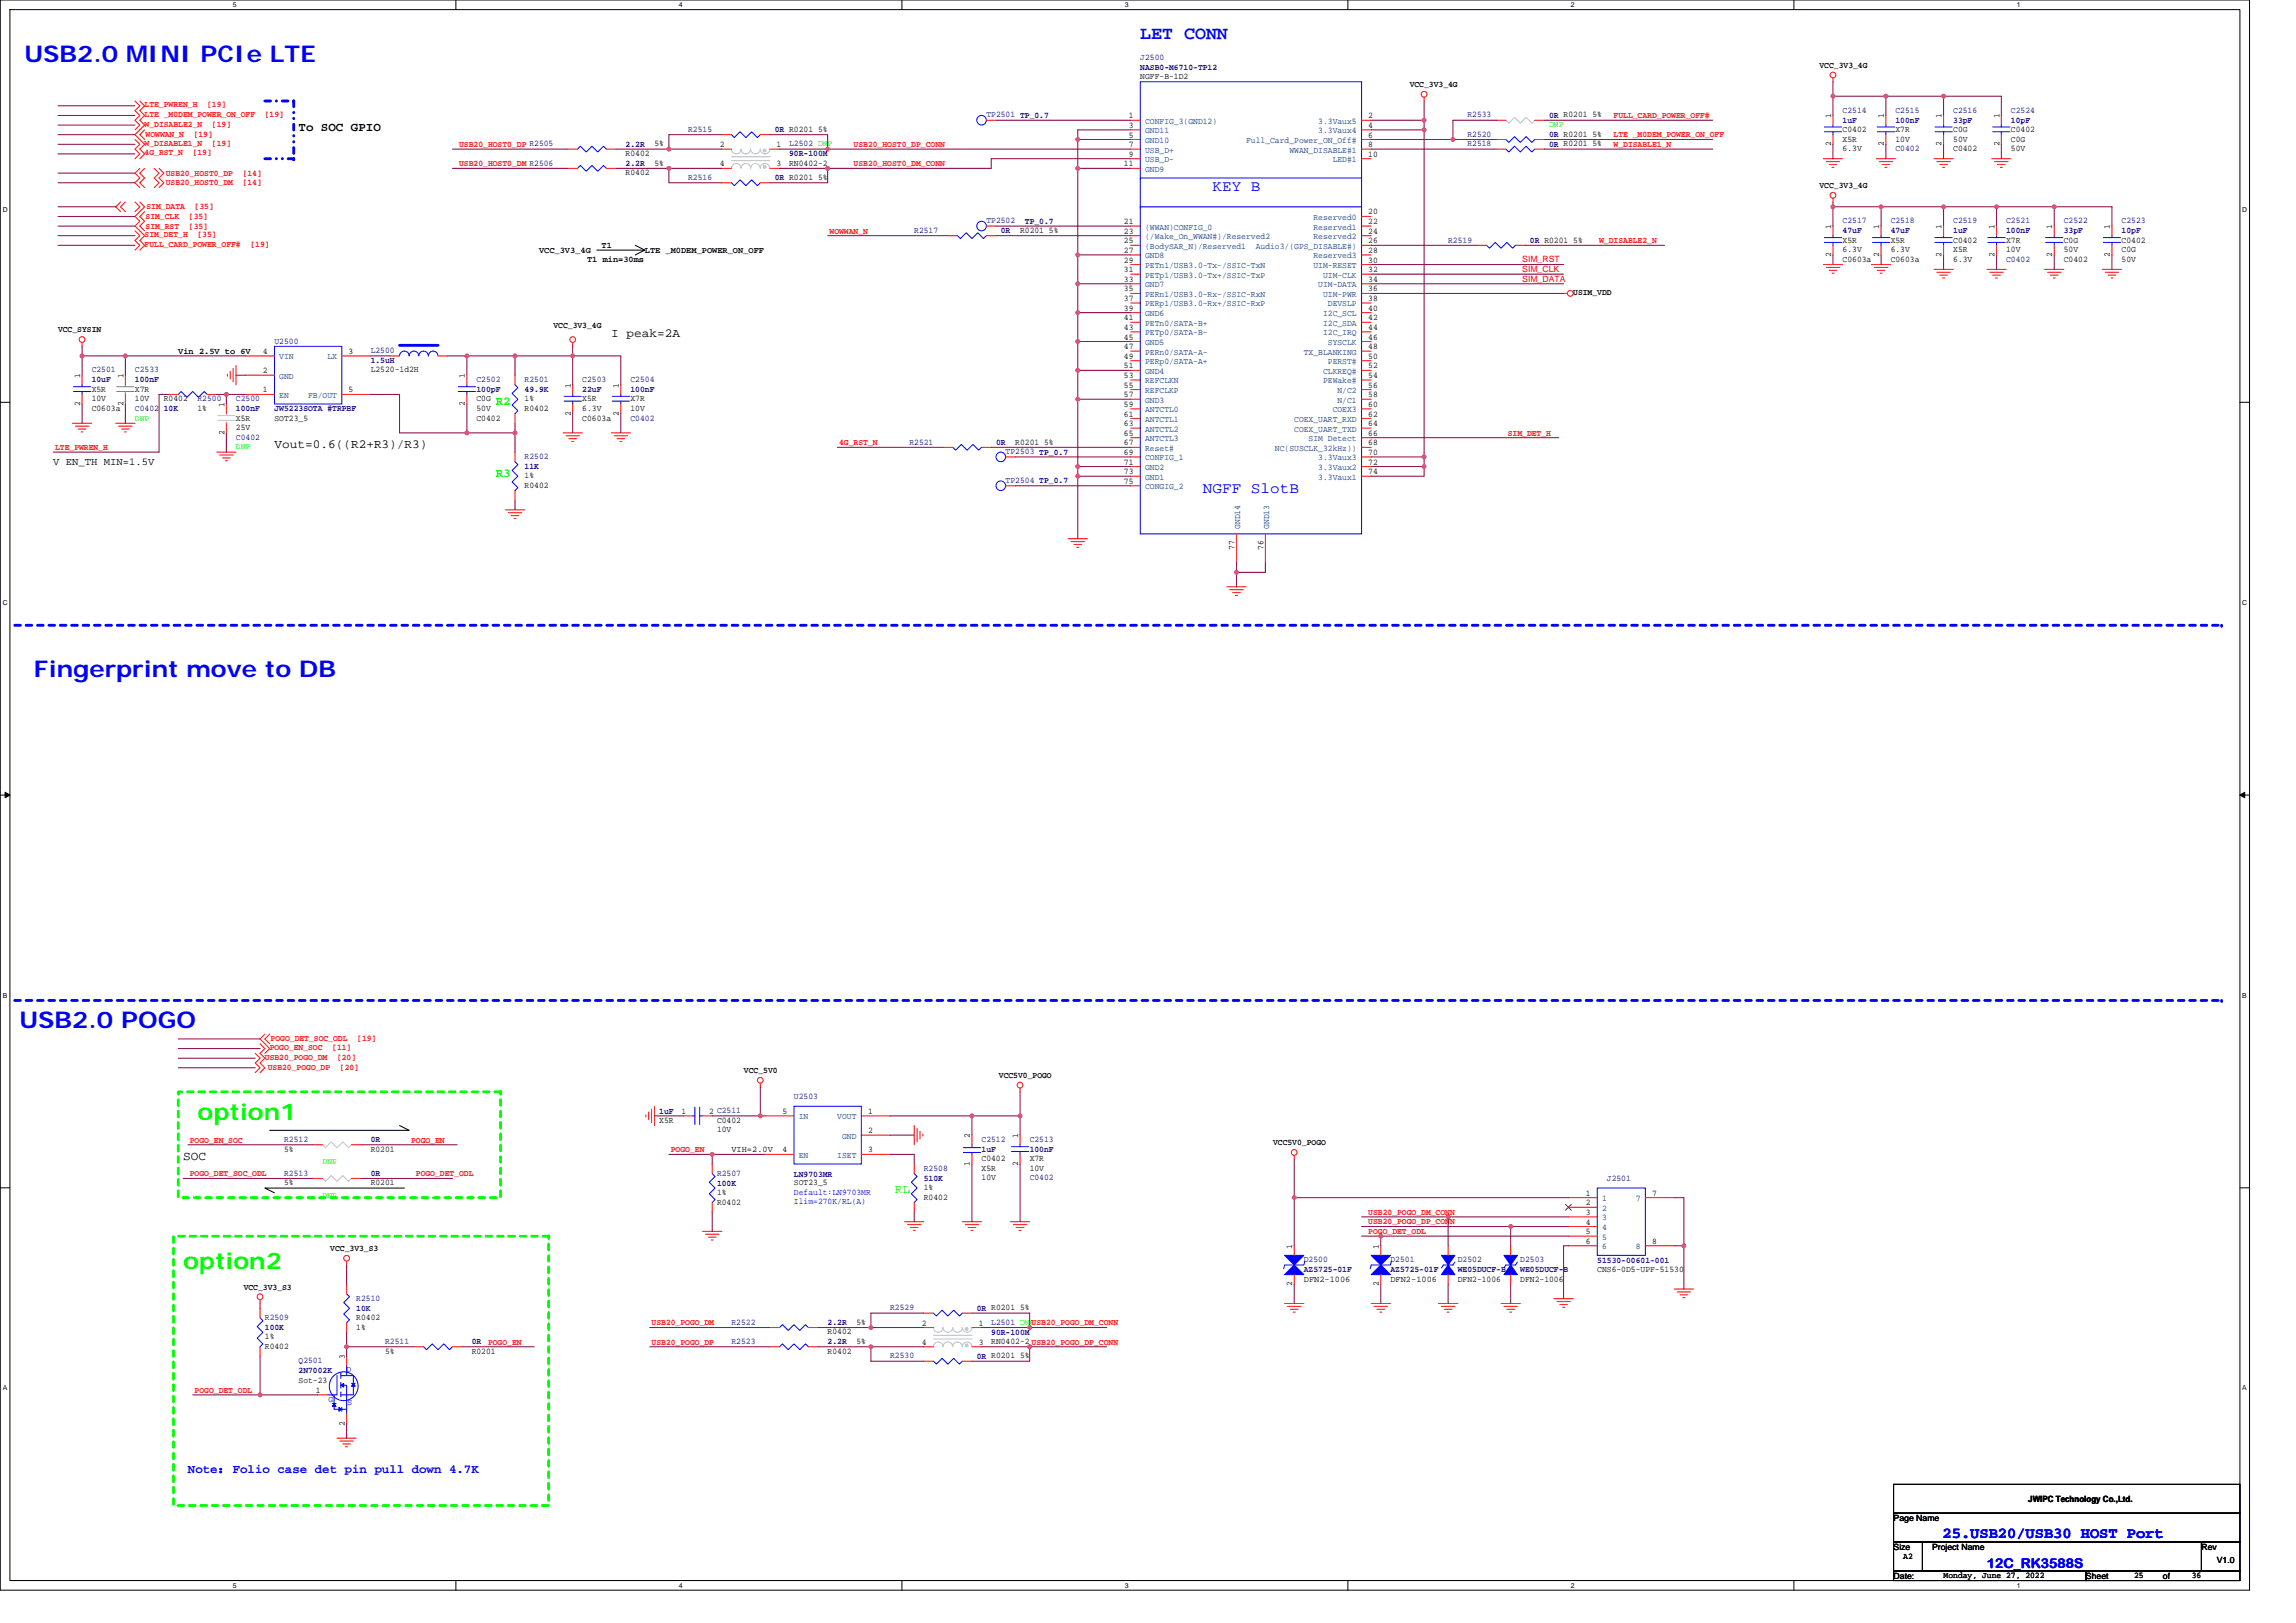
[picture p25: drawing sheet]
<svg xmlns="http://www.w3.org/2000/svg" width="297mm" height="210mm" viewBox="0 0 297 210" stroke-linecap="round" stroke-linejoin="round" font-family="sans-serif">
<defs><g id="words">
<g font-size="3" fill="#00f">
<text x="3.2" y="8">USB2.0 MINI PCIe LTE</text>
<text x="4.4" y="87.6">Fingerprint move to DB</text>
<text x="2.5" y="133.1">USB2.0 POGO</text>
</g>
<g font-size="3" fill="#0f0">
<text x="25.6" y="144.9">option1</text>
<text x="23.7" y="164.2">option2</text>
</g>
<text font-size="2.4" fill="#00f" x="147.5" y="5.1">LET CONN</text>
<g font-size="2" fill="#00f">
<text x="156.9" y="24.7">KEY B</text>
<text x="155.6" y="63.8">NGFF SlotB</text>
<text x="251.3" y="198.9">25.USB20/USB30 HOST Port</text>
</g>
<text font-size="1.7" fill="#00f" x="257" y="202.9">12C_RK3588S</text>
<g font-size="1.6">
<text x="38.6" y="16.9">To SOC GPIO</text>
<text x="79.1" y="43.6">I peak=2A</text>
<text x="35.5" y="57.9">Vout=0.6((R2+R3)/R3)</text>
<text x="23.7" y="150">SOC</text>
</g>
<g font-size="1.6" fill="#0f0">
<text x="64.1" y="52.4">R2</text>
<text x="64.1" y="61.7">R3</text>
<text x="115.8" y="154.4">RL</text>
</g>
<text font-size="1.6" fill="#00f" x="24.3" y="190.5">Note：Folio case det pin pull down 4.7K</text>
<text font-size="1.4" x="6.9" y="60.2">V EN_TH MIN=1.5V</text>
<g font-size="1.1" fill="#000080">
<text x="147.5" y="7.7">J2500</text>
<text x="147.5" y="9">NASB0-M6710-TP12</text>
<text x="89" y="17.1">R2515</text>
<text x="100.2" y="17.1">0R R0201 5%</text>
<text x="127.6" y="15.2">TP2501 TP_0.7</text>
<text x="189.8" y="17.7">R2520</text>
<text x="189.8" y="15.2">R2533</text>
<text x="200.4" y="17.7">0R R0201 5%</text>
<text x="200.4" y="15.3">0R R0201 5%</text>
<text x="238.4" y="14.6">C2514</text>
<text x="238.4" y="15.9">1uF</text>
<text x="245.2" y="14.6">C2515</text>
<text x="245.2" y="15.9">100nF</text>
<text x="252.7" y="14.6">C2516</text>
<text x="252.7" y="15.9">33pF</text>
<text x="260.2" y="14.6">C2524</text>
<text x="260.2" y="15.9">10pF</text>
<text x="80.9" y="21.5">2.2R</text>
<text x="80.9" y="19">2.2R</text>
<text x="89" y="23.3">R2516</text>
<text x="100.2" y="23.3">0R R0201 5%</text>
<text x="102.1" y="18.9">L2502 DNP</text>
<text x="102.1" y="20.2">90R-100M</text>
<text x="189.8" y="18.9">R2518</text>
<text x="200.4" y="19">0R R0201 5%</text>
<text x="245.2" y="19.6">C0402</text>
<text x="127.6" y="28.9">TP2502</text>
<text x="132.6" y="28.9">TP_0.7</text>
<text x="238.4" y="28.9">C2517</text>
<text x="244.6" y="28.9">C2518</text>
<text x="252.7" y="28.9">C2519</text>
<text x="259.5" y="28.9">C2521</text>
<text x="267" y="28.9">C2522</text>
<text x="274.5" y="28.9">C2523</text>
<text x="118.3" y="30.1">R2517</text>
<text x="129.5" y="30.2">0R</text>
<text x="187.4" y="31.4">R2519</text>
<text x="197.9" y="31.4">0R R0201 5%</text>
<text x="238.4" y="30.2">47uF</text>
<text x="244.6" y="30.2">47uF</text>
<text x="252.7" y="30.2">1uF</text>
<text x="259.5" y="30.2">100nF</text>
<text x="259.5" y="33.9">C0402</text>
<text x="267" y="30.2">33pF</text>
<text x="274.5" y="30.2">10pF</text>
<text x="35.5" y="44.4">U2500</text>
<text x="48" y="45.7">L2500</text>
<text x="48" y="47">1.5uH</text>
<text x="11.9" y="48.2">C2501</text>
<text x="11.9" y="49.5">10uF</text>
<text x="17.5" y="48.2">C2533</text>
<text x="17.5" y="49.5">100nF</text>
<text x="17.5" y="53.2">C0402</text>
<text x="21.2" y="53.2">10K</text>
<text x="25.6" y="51.9">R2500</text>
<text x="30.5" y="51.9">C2500</text>
<text x="30.5" y="53.2">100nF</text>
<text x="35.5" y="53.2">JW5223SOTA #TRPBF</text>
<text x="61.6" y="49.4">C2502</text>
<text x="61.6" y="50.7">100pF</text>
<text x="67.9" y="49.4">R2501</text>
<text x="67.9" y="50.7">49.9K</text>
<text x="75.3" y="49.4">C2503</text>
<text x="75.3" y="50.7">22uF</text>
<text x="81.6" y="49.4">C2504</text>
<text x="81.6" y="50.7">100nF</text>
<text x="30.5" y="56.9">C0402</text>
<text x="67.9" y="59.4">R2502</text>
<text x="81.6" y="54.4">C0402</text>
<text x="117.7" y="57.5">R2521</text>
<text x="128.9" y="57.6">0R</text>
<text x="130.1" y="58.8">TP2503 TP_0.7</text>
<text x="67.9" y="60.7">11K</text>
<text x="130.1" y="62.5">TP2504 TP_0.7</text>
<text x="102.7" y="142.2">U2503</text>
<text x="36.8" y="147.8">R2512</text>
<text x="48" y="147.8">0R</text>
<text x="85.3" y="144.1">1uF</text>
<text x="127" y="147.8">C2512</text>
<text x="127" y="149">1uF</text>
<text x="133.2" y="147.8">C2513</text>
<text x="133.2" y="149">100nF</text>
<text x="36.8" y="152.1">R2513</text>
<text x="48" y="152.2">0R</text>
<text x="92.8" y="152.1">R2507</text>
<text x="92.8" y="153.4">100K</text>
<text x="102.7" y="152.3">LN9703MR</text>
<text x="119.5" y="151.5">R2508</text>
<text x="119.5" y="152.8">510K</text>
<text x="133.2" y="152.7">C0402</text>
<text x="207.9" y="152.9">J2501</text>
<text x="168.7" y="163.3">D2500</text>
<text x="168.7" y="164.6">AZ5725-01F</text>
<text x="179.9" y="163.3">D2501</text>
<text x="179.9" y="164.6">AZ5725-01F</text>
<text x="188.6" y="163.3">D2502</text>
<text x="188.6" y="164.6">WE05DUCF-B</text>
<text x="196.7" y="163.3">D2503</text>
<text x="196.7" y="164.6">WE05DUCF-B</text>
<text x="206.6" y="163.4">51530-00601-001</text>
<text x="34.3" y="170.8">R2509</text>
<text x="34.3" y="172.1">100K</text>
<text x="46.1" y="168.3">R2510</text>
<text x="46.1" y="169.6">10K</text>
<text x="49.8" y="173.9">R2511</text>
<text x="61" y="173.9">0R</text>
<text x="94.6" y="171.4">R2522</text>
<text x="94.6" y="173.9">R2523</text>
<text x="107.1" y="171.5">2.2R</text>
<text x="107.1" y="173.9">2.2R</text>
<text x="115.2" y="169.5">R2529</text>
<text x="126.4" y="169.6">0R R0201 5%</text>
<text x="128.2" y="171.4">L2501 DNPUSB20_POGO_DM_CONN</text>
<text x="128.2" y="172.7">90R-100M</text>
<text x="38.6" y="176.4">Q2501</text>
<text x="38.6" y="177.7">2N7002K</text>
<text x="115.2" y="175.8">R2530</text>
<text x="126.4" y="175.8">0R R0201 5%</text>
</g>
<g font-size="1.1">
<text x="147.5" y="10.2">NGFF-B-1D2</text>
<text x="182.4" y="11.3">VCC_3V3_4G</text>
<text x="235.4" y="8.8">VCC_3V3_4G</text>
<text x="146" y="15.3">1</text>
<text x="146" y="16.5">3</text>
<text x="146" y="17.8">5</text>
<text x="177" y="17.8">6</text>
<text x="177" y="15.3">2</text>
<text x="177" y="16.5">4</text>
<text x="236.9" y="15.3" transform="rotate(-90 236.9 15.3)">1</text>
<text x="238.4" y="17.1">C0402</text>
<text x="243.7" y="15.3" transform="rotate(-90 243.7 15.3)">1</text>
<text x="245.2" y="17.1">X7R</text>
<text x="251.2" y="15.3" transform="rotate(-90 251.2 15.3)">1</text>
<text x="252.7" y="17.1">C0G</text>
<text x="258.7" y="15.3" transform="rotate(-90 258.7 15.3)">1</text>
<text x="260.2" y="17.1">C0402</text>
<text x="80.9" y="22.7">R0402</text>
<text x="80.9" y="20.2">R0402</text>
<text x="84.7" y="21.4">5%</text>
<text x="84.7" y="18.9">5%</text>
<text x="93.1" y="19">2</text>
<text x="93.1" y="21.5">4</text>
<text x="100.5" y="19">1</text>
<text x="100.5" y="21.5">3</text>
<text x="102.1" y="21.4">RN0402-2</text>
<text x="145.4" y="21.5">11</text>
<text x="146" y="19">7</text>
<text x="146" y="20.3">9</text>
<text x="177" y="20.3">10</text>
<text x="177" y="19">8</text>
<text x="236.9" y="18.9" transform="rotate(-90 236.9 18.9)">2</text>
<text x="238.4" y="18.3">X5R</text>
<text x="238.4" y="19.6">6.3V</text>
<text x="243.7" y="18.9" transform="rotate(-90 243.7 18.9)">2</text>
<text x="245.2" y="18.3">10V</text>
<text x="251.2" y="18.9" transform="rotate(-90 251.2 18.9)">2</text>
<text x="252.7" y="19.6">C0402</text>
<text x="252.7" y="18.3">50V</text>
<text x="258.7" y="18.9" transform="rotate(-90 258.7 18.9)">2</text>
<text x="260.2" y="18.3">C0G</text>
<text x="260.2" y="19.6">50V</text>
<text x="145.4" y="29">21</text>
<text x="177" y="27.7">20</text>
<text x="177" y="29">22</text>
<text x="235.4" y="24.3">VCC_3V3_4G</text>
<text x="236.9" y="29.6" transform="rotate(-90 236.9 29.6)">1</text>
<text x="243.1" y="29.6" transform="rotate(-90 243.1 29.6)">1</text>
<text x="251.2" y="29.6" transform="rotate(-90 251.2 29.6)">1</text>
<text x="258" y="29.6" transform="rotate(-90 258 29.6)">1</text>
<text x="265.5" y="29.6" transform="rotate(-90 265.5 29.6)">1</text>
<text x="273" y="29.6" transform="rotate(-90 273 29.6)">1</text>
<text x="69.7" y="32.7">VCC_3V3_4G</text>
<text x="76" y="33.9">T1 min=30ms</text>
<text x="77.8" y="32.1">T1</text>
<text x="83.4" y="32.7">LTE _M0DEM_POWER_ON_OFF</text>
<text x="132" y="30.1">R0201 5%</text>
<text x="145.4" y="30.2">23</text>
<text x="145.4" y="31.5">25</text>
<text x="145.4" y="32.7">27</text>
<text x="145.4" y="34">29</text>
<text x="145.4" y="35.2">31</text>
<text x="177" y="31.5">26</text>
<text x="177" y="30.2">24</text>
<text x="177" y="32.7">28</text>
<text x="177" y="34">30</text>
<text x="177" y="35.2">32</text>
<text x="236.9" y="33.2" transform="rotate(-90 236.9 33.2)">2</text>
<text x="238.4" y="33.9">C0603a</text>
<text x="238.4" y="31.4">X5R</text>
<text x="238.4" y="32.6">6.3V</text>
<text x="243.1" y="33.2" transform="rotate(-90 243.1 33.2)">2</text>
<text x="244.6" y="33.9">C0603a</text>
<text x="244.6" y="31.4">X5R</text>
<text x="244.6" y="32.6">6.3V</text>
<text x="251.2" y="33.2" transform="rotate(-90 251.2 33.2)">2</text>
<text x="252.7" y="31.4">C0402</text>
<text x="252.7" y="32.6">X5R</text>
<text x="252.7" y="33.9">6.3V</text>
<text x="258" y="33.2" transform="rotate(-90 258 33.2)">2</text>
<text x="259.5" y="31.4">X7R</text>
<text x="259.5" y="32.6">10V</text>
<text x="265.5" y="33.2" transform="rotate(-90 265.5 33.2)">2</text>
<text x="267" y="33.9">C0402</text>
<text x="267" y="31.4">C0G</text>
<text x="267" y="32.6">50V</text>
<text x="273" y="33.2" transform="rotate(-90 273 33.2)">2</text>
<text x="274.5" y="31.4">C0402</text>
<text x="274.5" y="32.6">C0G</text>
<text x="274.5" y="33.9">50V</text>
<text x="145.4" y="36.5">33</text>
<text x="145.4" y="37.7">35</text>
<text x="145.4" y="39">37</text>
<text x="145.4" y="40.2">39</text>
<text x="145.4" y="41.4">41</text>
<text x="177" y="39">38</text>
<text x="177" y="36.5">34</text>
<text x="177" y="37.7">36</text>
<text x="177" y="40.2">40</text>
<text x="177" y="41.4">42</text>
<text x="203.5" y="38.2">USIM_VDD</text>
<text x="7.5" y="43">VCC_SYSIN</text>
<text x="23.1" y="45.7">Vin 2.5V to 6V</text>
<text x="34" y="45.8">4</text>
<text x="45.1" y="45.8">3</text>
<text x="71.6" y="42.4">VCC_3V3_4G</text>
<text x="145.4" y="42.7">43</text>
<text x="145.4" y="43.9">45</text>
<text x="145.4" y="45.2">47</text>
<text x="145.4" y="46.4">49</text>
<text x="145.4" y="47.7">51</text>
<text x="177" y="43.9">46</text>
<text x="177" y="46.4">50</text>
<text x="177" y="45.2">48</text>
<text x="177" y="42.7">44</text>
<text x="177" y="47.7">52</text>
<text x="10.4" y="52.5" transform="rotate(-90 10.4 52.5)">2</text>
<text x="10.4" y="48.9" transform="rotate(-90 10.4 48.9)">1</text>
<text x="11.9" y="53.2">C0603a</text>
<text x="11.9" y="50.7">X5R</text>
<text x="11.9" y="51.9">10V</text>
<text x="16" y="52.5" transform="rotate(-90 16 52.5)">2</text>
<text x="16" y="48.9" transform="rotate(-90 16 48.9)">1</text>
<text x="17.5" y="50.7">X7R</text>
<text x="17.5" y="51.9">10V</text>
<text x="21.2" y="51.9">R0402</text>
<text x="25.6" y="53.2">1%</text>
<text x="29" y="52.6" transform="rotate(-90 29 52.6)">1</text>
<text x="34" y="50.8">1</text>
<text x="34" y="48.3">2</text>
<text x="45.1" y="50.8">5</text>
<text x="48" y="48.2">L2520-1d2H</text>
<text x="60.1" y="52.5" transform="rotate(-90 60.1 52.5)">2</text>
<text x="60.1" y="48.9" transform="rotate(-90 60.1 48.9)">1</text>
<text x="61.6" y="51.9">C0G</text>
<text x="61.6" y="53.2">50V</text>
<text x="67.9" y="53.2">R0402</text>
<text x="67.9" y="51.9">1%</text>
<text x="73.8" y="53.8" transform="rotate(-90 73.8 53.8)">2</text>
<text x="73.8" y="50.2" transform="rotate(-90 73.8 50.2)">1</text>
<text x="75.3" y="51.9">X5R</text>
<text x="75.3" y="53.2">6.3V</text>
<text x="80.1" y="53.8" transform="rotate(-90 80.1 53.8)">2</text>
<text x="80.1" y="50.2" transform="rotate(-90 80.1 50.2)">1</text>
<text x="81.6" y="51.9">X7R</text>
<text x="81.6" y="53.2">10V</text>
<text x="145.4" y="48.9">53</text>
<text x="145.4" y="50.2">55</text>
<text x="145.4" y="51.4">57</text>
<text x="145.4" y="52.6">59</text>
<text x="145.4" y="53.9">61</text>
<text x="177" y="52.6">60</text>
<text x="177" y="50.2">56</text>
<text x="177" y="51.4">58</text>
<text x="177" y="53.9">62</text>
<text x="177" y="48.9">54</text>
<text x="29" y="56.3" transform="rotate(-90 29 56.3)">2</text>
<text x="30.5" y="54.4">X5R</text>
<text x="30.5" y="55.7">25V</text>
<text x="35.5" y="54.4">SOT23_5</text>
<text x="61.6" y="54.4">C0402</text>
<text x="75.3" y="54.4">C0603a</text>
<text x="131.3" y="57.5">R0201 5%</text>
<text x="145.4" y="55.1">63</text>
<text x="145.4" y="56.4">65</text>
<text x="145.4" y="57.6">67</text>
<text x="145.4" y="58.9">69</text>
<text x="177" y="57.6">68</text>
<text x="177" y="55.1">64</text>
<text x="177" y="56.4">66</text>
<text x="177" y="58.9">70</text>
<text x="67.9" y="63.1">R0402</text>
<text x="67.9" y="61.9">1%</text>
<text x="145.4" y="60.1">71</text>
<text x="145.4" y="61.4">73</text>
<text x="145.4" y="62.6">75</text>
<text x="177" y="60.1">72</text>
<text x="177" y="61.4">74</text>
<text x="159.7" y="71.2" transform="rotate(-90 159.7 71.2)">77</text>
<text x="163.4" y="71.2" transform="rotate(-90 163.4 71.2)">76</text>
<text x="96.2" y="138.8">VCC_5V0</text>
<text x="129.2" y="139.5">VCC5V0_POGO</text>
<text x="36.8" y="149">5%</text>
<text x="48" y="149">R0201</text>
<text x="85.3" y="145.3">X5R</text>
<text x="88.2" y="144.1">1</text>
<text x="91.8" y="144.1">2 C2511</text>
<text x="92.8" y="145.3">C0402</text>
<text x="92.8" y="146.5">10V</text>
<text x="94.6" y="149">VIH=2.0V</text>
<text x="101.2" y="149.1">4</text>
<text x="101.2" y="144.1">5</text>
<text x="112.3" y="149.1">3</text>
<text x="112.3" y="146.6">2</text>
<text x="112.3" y="144.1">1</text>
<text x="125.5" y="147.2" transform="rotate(-90 125.5 147.2)">2</text>
<text x="131.7" y="147.2" transform="rotate(-90 131.7 147.2)">1</text>
<text x="164.7" y="148.2">VCC5V0_POGO</text>
<text x="36.8" y="153.4">5%</text>
<text x="48" y="153.4">R0201</text>
<text x="92.8" y="155.8">R0402</text>
<text x="92.8" y="154.6">1%</text>
<text x="102.7" y="153.4">SOT23_5</text>
<text x="119.5" y="155.2">R0402</text>
<text x="119.5" y="154">1%</text>
<text x="125.5" y="150.8" transform="rotate(-90 125.5 150.8)">1</text>
<text x="127" y="150.2">C0402</text>
<text x="127" y="151.5">X5R</text>
<text x="127" y="152.7">10V</text>
<text x="131.7" y="150.8" transform="rotate(-90 131.7 150.8)">2</text>
<text x="133.2" y="150.2">X7R</text>
<text x="133.2" y="151.5">10V</text>
<text x="205.2" y="154.7">1</text>
<text x="205.2" y="155.9">2</text>
<text x="213.7" y="154.7">7</text>
<text x="42.7" y="161.9">VCC_3V3_S3</text>
<text x="167.2" y="161.6" transform="rotate(-90 167.2 161.6)">1</text>
<text x="178.4" y="161.6" transform="rotate(-90 178.4 161.6)">1</text>
<text x="205.2" y="157.2">3</text>
<text x="205.2" y="158.4">4</text>
<text x="205.2" y="159.7">5</text>
<text x="205.2" y="160.9">6</text>
<text x="213.7" y="160.9">8</text>
<text x="31.5" y="166.8">VCC_3V3_S3</text>
<text x="167.2" y="166.4" transform="rotate(-90 167.2 166.4)">2</text>
<text x="168.7" y="165.8">DFN2-1006</text>
<text x="178.4" y="166.4" transform="rotate(-90 178.4 166.4)">2</text>
<text x="179.9" y="165.8">DFN2-1006</text>
<text x="188.6" y="165.8">DFN2-1006</text>
<text x="196.7" y="165.8">DFN2-1006</text>
<text x="206.6" y="164.6">CNS6-0D5-UPF-51530</text>
<text x="34.3" y="173.3">1%</text>
<text x="46.1" y="170.8">R0402</text>
<text x="46.1" y="172">1%</text>
<text x="107.1" y="172.6">R0402</text>
<text x="110.8" y="171.4">5%</text>
<text x="110.8" y="173.9">5%</text>
<text x="119.3" y="171.5">2</text>
<text x="119.3" y="174">4</text>
<text x="126.6" y="171.5">1</text>
<text x="126.6" y="174">3</text>
<text x="128.2" y="173.9">RN0402-2 USB20_POGO_DP_CONN</text>
<text x="34.3" y="174.5">R0402</text>
<text x="38.6" y="178.9">Sot-23</text>
<text x="44.6" y="175.9" transform="rotate(-90 44.6 175.9)">3</text>
<text x="49.8" y="175.1">5%</text>
<text x="61" y="175.1">R0201</text>
<text x="107.1" y="175.1">R0402</text>
<text x="40.9" y="180.2">1</text>
<text x="44.6" y="184.4" transform="rotate(-90 44.6 184.4)">2</text>
<text x="245" y="196.8">Page Name</text>
<text x="262.4" y="194.3">JWIPC Technology Co.,Ltd.</text>
<text x="245" y="200.5">Size</text>
<text x="246.2" y="201.6">A2</text>
<text x="250" y="200.5">Project Name</text>
<text x="284.8" y="200.5">Rev</text>
<text x="286.8" y="202.3">V1.0</text>
<text x="245" y="204.2">Date:</text>
<text x="251.4" y="204.1">Monday, June 27, 2022</text>
<text x="269.9" y="204.2">Sheet</text>
<text x="276.1" y="204.1">25</text>
<text x="279.8" y="204.2">of</text>
<text x="283.6" y="204.1">36</text>
</g>
<g font-size="1.1" fill="#f00">
<text x="18.7" y="16.4">W_DISABLE2_N</text>
<text x="18.7" y="15.1">LTE _M0DEM_POWER_ON_OFF</text>
<text x="18.7" y="13.9">LTE_PWREN_H</text>
<text x="18.8" y="17.7">WOWWAN_N</text>
<text x="25.1" y="17.7">[19]</text>
<text x="26.8" y="13.9">[19]</text>
<text x="27.4" y="16.4">[19]</text>
<text x="34.3" y="15.1">[19]</text>
<text x="208.8" y="17.8">LTE _M0DEM_POWER_ON_OFF</text>
<text x="208.8" y="15.3">FULL_CARD_POWER_OFF#</text>
<text x="18.7" y="20.1">4G_RST_N</text>
<text x="18.7" y="18.9">W_DISABLE1_N</text>
<text x="21.4" y="22.7">USB20_HOST0_DP</text>
<text x="21.4" y="24">USB20_HOST0_DM</text>
<text x="24.9" y="20.1">[19]</text>
<text x="27.4" y="18.9">[19]</text>
<text x="31.4" y="22.7">[14]</text>
<text x="31.4" y="24">[14]</text>
<text x="59.4" y="19">USB20_HOST0_DP R2505</text>
<text x="59.4" y="21.5">USB20_HOST0_DM R2506</text>
<text x="110.4" y="19">USB20_HOST0_DP_CONN</text>
<text x="110.4" y="21.5">USB20_HOST0_DM_CONN</text>
<text x="208.8" y="19">W_DISABLE1_N</text>
<text x="18.8" y="28.3">SIM_CLK</text>
<text x="18.8" y="29.6">SIM_RST</text>
<text x="19" y="27.1">SIM_DATA</text>
<text x="24.4" y="28.3">[35]</text>
<text x="24.4" y="29.6">[35]</text>
<text x="25.2" y="27.1">[35]</text>
<text x="18.7" y="30.7">SIM_DET_H</text>
<text x="18.7" y="31.9">FULL_CARD_POWER_OFF#</text>
<text x="25.6" y="30.7">[35]</text>
<text x="32.4" y="31.9">[19]</text>
<text x="107.3" y="30.2">WOWWAN_N</text>
<text x="196.9" y="35.2">SIM_CLK</text>
<text x="196.9" y="33.9">SIM_RST</text>
<text x="206.9" y="31.5">W_DISABLE2_N</text>
<text x="196.9" y="36.4">SIM_DATA</text>
<text x="7.1" y="58.2">LTE_PWREN_H</text>
<text x="108.6" y="57.6">4G_RST_N</text>
<text x="195.1" y="56.3">SIM_DET_H</text>
<text x="34.3" y="137.1">USB20_POGO_DM</text>
<text x="34.9" y="135.9">POGO_EN_SOC</text>
<text x="35" y="134.7">POGO_DET_SOC_ODL</text>
<text x="43" y="135.9">[11]</text>
<text x="43.6" y="137.1">[20]</text>
<text x="46.2" y="134.7">[19]</text>
<text x="34.6" y="138.5">USB20_POGO_DP</text>
<text x="44" y="138.5">[20]</text>
<text x="24.6" y="147.8">POGO_EN_SOC</text>
<text x="53.2" y="147.8">POGO_EN</text>
<text x="86.8" y="149.1">POGO_EN</text>
<text x="24.6" y="152.2">POGO_DET_SOC_ODL</text>
<text x="53.8" y="152.2">POGO_DET_ODL</text>
<text x="177" y="159.7">POGO_DET_ODL</text>
<text x="177" y="157.2">USB20_POGO_DM_CONN</text>
<text x="177" y="158.4">USB20_POGO_DP_CONN</text>
<text x="63.1" y="174">POGO_EN</text>
<text x="84.3" y="171.5">USB20_POGO_DM</text>
<text x="84.3" y="174">USB20_POGO_DP</text>
<text x="25.2" y="180.2">POGO_DET_ODL</text>
</g>
<g font-size="1.1" fill="#004080">
<text x="148.1" y="16">CONFIG_3(GND12)</text>
<text x="148.1" y="17.2">GND11</text>
<text x="170.5" y="16">3.3Vaux5</text>
<text x="170.5" y="17.2">3.3Vaux4</text>
<text x="148.1" y="18.5">GND10</text>
<text x="148.1" y="19.7">USB_D+</text>
<text x="148.1" y="21">USB_D-</text>
<text x="148.1" y="22.2">GND9</text>
<text x="161.2" y="18.5">Full_Card_Power_ON_Off#</text>
<text x="166.8" y="19.7">WWAN_DISABLE#1</text>
<text x="172.4" y="21">LED#1</text>
<text x="148.1" y="29.7">(WWAN)CONFIG_0</text>
<text x="169.9" y="28.4">Reserved0</text>
<text x="169.9" y="29.7">Reserved1</text>
<text x="148.1" y="30.9">(/Wake_On_WWAN#)/Reserved2</text>
<text x="148.1" y="32.2">(BodySAR_N)/Reserved1</text>
<text x="148.1" y="33.4">GND8</text>
<text x="148.1" y="34.7">PETn1/USB3.0-Tx-/SSIC-TxN</text>
<text x="148.1" y="35.9">PETp1/USB3.0-Tx+/SSIC-TxP</text>
<text x="162.5" y="32.2">Audio3/(GPS_DISABLE#)</text>
<text x="169.9" y="30.9">Reserved2</text>
<text x="169.9" y="33.4">Reserved3</text>
<text x="169.9" y="34.7">UIM-RESET</text>
<text x="171.2" y="35.9">UIM-CLK</text>
<text x="148.1" y="37.2">GND7</text>
<text x="148.1" y="38.4">PERn1/USB3.0-Rx-/SSIC-RxN</text>
<text x="148.1" y="39.6">PERp1/USB3.0-Rx+/SSIC-RxP</text>
<text x="148.1" y="40.9">GND6</text>
<text x="170.5" y="37.2">UIM-DATA</text>
<text x="171.2" y="38.4">UIM-PWR</text>
<text x="171.2" y="40.9">I2C_SCL</text>
<text x="171.8" y="39.6">DEVSLP</text>
<text x="36.1" y="46.5">VIN</text>
<text x="42.4" y="46.5">LX</text>
<text x="148.1" y="42.1">PETn0/SATA-B+</text>
<text x="148.1" y="43.4">PETp0/SATA-B-</text>
<text x="148.1" y="44.6">GND5</text>
<text x="148.1" y="45.9">PERn0/SATA-A-</text>
<text x="148.1" y="47.1">PERp0/SATA-A+</text>
<text x="168.7" y="45.9">TX_BLANKING</text>
<text x="171.2" y="42.1">I2C_SDA</text>
<text x="171.2" y="43.4">I2C_IRQ</text>
<text x="171.8" y="44.6">SYSCLK</text>
<text x="171.8" y="47.1">PERST#</text>
<text x="36.1" y="51.5">EN</text>
<text x="36.1" y="49">GND</text>
<text x="39.9" y="51.5">FB/OUT</text>
<text x="148.1" y="48.4">GND4</text>
<text x="148.1" y="49.6">REFCLKN</text>
<text x="148.1" y="50.9">REFCLKP</text>
<text x="148.1" y="52.1">GND3</text>
<text x="148.1" y="53.3">ANTCTL0</text>
<text x="171.2" y="48.4">CLKREQ#</text>
<text x="171.2" y="49.6">PEWake#</text>
<text x="172.4" y="53.3">COEX3</text>
<text x="173" y="50.9">N/C2</text>
<text x="173" y="52.1">N/C1</text>
<text x="148.1" y="54.6">ANTCTL1</text>
<text x="148.1" y="55.8">ANTCTL2</text>
<text x="148.1" y="57.1">ANTCTL3</text>
<text x="148.1" y="58.3">Reset#</text>
<text x="148.1" y="59.6">CONFIG_1</text>
<text x="164.9" y="58.3">NC(SUSCLK_32kHz))</text>
<text x="167.4" y="54.6">COEX_UART_RXD</text>
<text x="167.4" y="55.8">COEX_UART_TXD</text>
<text x="169.3" y="57.1">SIM Detect</text>
<text x="170.5" y="59.6">3.3Vaux3</text>
<text x="148.1" y="60.8">GND2</text>
<text x="148.1" y="62.1">GND1</text>
<text x="148.1" y="63.3">CONGIG_2</text>
<text x="170.5" y="60.8">3.3Vaux2</text>
<text x="170.5" y="62.1">3.3Vaux1</text>
<text x="160.4" y="68.5" transform="rotate(-90 160.4 68.5)">GND14</text>
<text x="164.2" y="68.5" transform="rotate(-90 164.2 68.5)">GND13</text>
<text x="103.3" y="149.8">EN</text>
<text x="103.3" y="144.8">IN</text>
<text x="108.3" y="149.8">ISET</text>
<text x="108.3" y="144.8">VOUT</text>
<text x="108.9" y="147.3">GND</text>
<text x="207.3" y="155.4">1</text>
<text x="211.6" y="155.4">7</text>
<text x="207.3" y="156.6">2</text>
<text x="207.3" y="157.9">3</text>
<text x="207.3" y="159.1">4</text>
<text x="207.3" y="160.4">5</text>
<text x="207.3" y="161.6">6</text>
<text x="211.6" y="161.6">8</text>
</g>
<g font-size="1.1" fill="#0f0">
<text x="200.4" y="16.4">DNP</text>
<text x="17.5" y="54.4">DNP</text>
<text x="30.5" y="58.1">DNP</text>
<text x="41.7" y="155">DNP</text>
<text x="41.7" y="150.6">DNP</text>
</g>
<g font-size="1.1" fill="#00f">
<text x="102.7" y="154.6">Default:LN9703MR</text>
<text x="102.7" y="155.7">Ilim=270K/RL(A)</text>
<text x="44.8" y="177.5">D</text>
<text x="42.5" y="181.4">G</text>
<text x="45" y="181.7">S</text>
</g>
<g font-size=".9">
<text x="30.1" y=".9">5</text>
<text x="87.8" y=".9">4</text>
<text x="145.5" y=".9">3</text>
<text x="203.2" y=".9">2</text>
<text x="260.9" y=".9">1</text>
<text x=".4" y="27.4">D</text>
<text x="290.1" y="27.4">D</text>
<text x=".4" y="78.3">C</text>
<text x="290.1" y="78.3">C</text>
<text x=".4" y="129.1">B</text>
<text x="290.1" y="129.1">B</text>
<text x=".4" y="179.9">A</text>
<text x="290.1" y="179.9">A</text>
<text x="30.1" y="205.4">5</text>
<text x="87.8" y="205.4">4</text>
<text x="145.5" y="205.4">3</text>
<text x="203.2" y="205.4">2</text>
<text x="260.9" y="205.4">1</text>
</g>
</g></defs>
<path d="M0 0h291v205.7h-291zM1.3 1.2h288.5v203.3h-288.5z" fill="none" stroke="#000" stroke-width=".13"/>
<g fill="#fff">
<path d="M30.1 .1h.5v1h-.5z"/>
<path d="M30.1 204.6h.5v1h-.5z"/>
</g>
<path d="M59 0v1.2M59 204.5v1.2" fill="none" stroke="#000" stroke-width=".13"/>
<g fill="#fff">
<path d="M87.8 .1h.5v1h-.5z"/>
<path d="M87.8 204.6h.5v1h-.5z"/>
</g>
<path d="M116.7 0v1.2M116.7 204.5v1.2" fill="none" stroke="#000" stroke-width=".13"/>
<g fill="#fff">
<path d="M145.5 .1h.5v1h-.5z"/>
<path d="M145.5 204.6h.5v1h-.5z"/>
</g>
<path d="M174.4 0v1.2M174.4 204.5v1.2" fill="none" stroke="#000" stroke-width=".13"/>
<g fill="#fff">
<path d="M203.2 .1h.5v1h-.5z"/>
<path d="M203.2 204.6h.5v1h-.5z"/>
</g>
<path d="M232.1 0v1.2M232.1 204.5v1.2" fill="none" stroke="#000" stroke-width=".13"/>
<g fill="#fff">
<path d="M260.9 .1h.5v1h-.5z"/>
<path d="M260.9 204.6h.5v1h-.5z"/>
<path d="M.4 26.6h.6v1h-.6z"/>
<path d="M290.1 26.6h.6v1h-.6z"/>
<path d="M.4 77.5h.6v.9h-.6z"/>
<path d="M290.1 77.5h.6v.9h-.6z"/>
</g>
<path d="M0 52.1h1.3M289.8 52.1h1.2" fill="none" stroke="#000" stroke-width=".13"/>
<g fill="#fff">
<path d="M.4 128.3h.5v1h-.5z"/>
<path d="M290.1 128.3h.6v1h-.6z"/>
</g>
<path d="M0 102.9h1.3M.7 102.5l.6 .4-.6 .3zM289.8 102.9l.6-.4v.7zM289.8 102.9h1.2" fill="none" stroke="#000" stroke-width=".13"/>
<path d="M.7 102.5l.6 .4-.6 .3zM289.8 102.9l.6-.4v.7z" fill="#000"/>
<g fill="#fff">
<path d="M.3 179.1h.6v1h-.6z"/>
<path d="M290.1 179.1h.6v1h-.6z"/>
</g>
<path d="M0 153.7h1.3M289.8 153.7h1.2" fill="none" stroke="#000" stroke-width=".13"/>
<path d="M1.9 80.9h285.5" fill="none" stroke="#00f" stroke-width=".37" stroke-dasharray=".7 .7"/>
<circle cx="287.4" cy="80.9" r=".18" fill="#00f" stroke-dasharray=".7 .7"/>
<path d="M1.9 129.4h285.5" fill="none" stroke="#00f" stroke-width=".37" stroke-dasharray=".7 .7"/>
<circle cx="287.4" cy="129.4" r=".18" fill="#00f" stroke-dasharray=".7 .7"/>
<path d="M22.4 159.9h48.6v34.9h-48.6zM23.1 141.3h41.7v13.7h-41.7z" fill="none" stroke="#0f0" stroke-width=".37" stroke-dasharray=".7 .7"/>
<path d="M51.7 145.6l1.2 .6h-18M52.3 153.7h-18l1.2 .6" fill="none" stroke="#000" stroke-width=".13"/>
<path d="M34.3 13.1h3.7" fill="none" stroke="#00f" stroke-width=".37" stroke-dasharray=".7 .7 0 .7"/>
<circle cx="38" cy="13.1" r=".18" fill="#00f" stroke-dasharray=".7 .7 0 .7"/>
<path d="M38 13.1v7.4M34.3 20.5h3.7M38 20.5h.1" fill="none" stroke="#00f" stroke-width=".37" stroke-dasharray=".7 .7 0 .7 0 .7"/>
<circle cx="38" cy="20.5" r=".18" fill="#00f" stroke-dasharray=".7 .7 0 .7 0 .7"/>
<path d="M77.2 32.4h6.2l-1.2 .6M82.2 31.7l1.2 .7M245 192h44.8v3.8h-44.8zM245 195.8h44.8v3.7h-44.8zM245 199.5h3.7v3.7h-3.7zM248.7 199.5h36.1v3.7h-36.1zM284.8 199.5h5v3.7h-5zM245 203.2h24.9v1.3h-24.9zM269.9 203.2h19.9v1.3h-19.9z" fill="none" stroke="#000" stroke-width=".13"/>
<g fill="none" stroke="#f00" stroke-width=".13">
<path d="M17.5 18l.6 .7-.6 .6 .6 .6-.6 .6M17.5 13.1l.6 .6-.6 .6 .6 .6-.6 .7 .6 .6-.6 .6M18.1 13.1l.6 .6-.6 .6 .6 .6-.6 .7 .6 .6-1.2 1.2 1.2 1.3-.6 .6 .6 .6-.6 .6M18.7 16.8l-.6 .6 .6 .6M73.5 19.3h1.2M78.4 19.3h1.3M93.4 17.4h1.2M93.4 19.3h1.2M98.4 17.4h1.2M99.6 19.3h1.3M127.6 15.6h1.3M146.3 15.6h1.2"/>
<path d="M146.3 16.8h1.2M146.3 18h1.2M146.3 19.3h1.2M176.2 15.6h1.2M176.2 16.8h1.2M176.2 18h1.2M176.2 19.3h1.2M184.2 12.6v.5M193.6 18h1.2M193.6 15.6h1.2M193.6 19.3h1.2M198.6 18h1.2"/>
<path d="M198.6 15.6h1.2M198.6 19.3h1.2M237.1 14.9v1.3M237.1 17.4v1.3M237.1 10.1v.5M244 14.9v1.3M244 17.4v1.3M251.4 14.9v1.3M251.4 17.4v1.3M258.9 14.9v1.3M258.9 17.4v1.3M15.6 26.1l-.6 .7 .6 .6"/>
<path d="M16.2 26.1l-.6 .7 .6 .6M17.5 29.9l.6 .6-.6 .6 .6 .6-.6 .7M17.5 26.1l.6 .7-.6 .6M18.1 26.1l.6 .7-1.2 1.2 .6 .6-.6 .6 1.2 1.3-.6 .6 .6 .6-.6 .7M18.1 21.8l-.6 .6 .6 .6-.6 .6 .6 .7M18.7 27.4l-.6 .6 .6 .6-.6 .6 .6 .7M18.7 21.8l-.6 .6 .6 .6-.6 .6 .6 .7M20 21.8l.6 .6-.6 .6 .6 .6-.6 .7M20.6 21.8l.6 .6-.6 .6 .6 .6-.6 .7M73.5 21.8h1.2M78.4 21.8h1.3M93.4 23.6h1.2"/>
<path d="M93.4 21.8h1.2M98.4 23.6h1.2M99.6 21.8h1.3M122.6 30.5h1.3M127.6 29.2h1.3M127.6 30.5h1.3M146.3 20.5h1.2M146.3 21.8h1.2M146.3 29.2h1.2M146.3 30.5h1.2M146.3 31.7h1.2M146.3 33h1.2"/>
<path d="M146.3 34.2h1.2M146.3 35.5h1.2M146.3 36.7h1.2M146.3 38h1.2M146.3 39.2h1.2M176.2 20.5h1.2M176.2 28h1.2M176.2 29.2h1.2M176.2 30.5h1.2M176.2 31.7h1.2M176.2 33h1.2M176.2 34.2h1.2"/>
<path d="M176.2 35.5h1.2M176.2 36.7h1.2M176.2 38h1.2M176.2 39.2h1.2M191.1 31.7h1.2M196.1 31.7h1.2M202.3 38h.5M235.9 20.5h2.5M235.9 34.2h2.5M236.3 20.9h1.7M236.3 34.6h1.7M236.6 21.3h1"/>
<path d="M236.6 35h1M237 21.7h.3M237 35.3h.3M237.1 29.2v1.3M237.1 31.7v1.3M237.1 25.6v.5M242.1 34.2h2.5M242.5 34.6h1.7M242.7 20.5h2.5M242.9 35h1M243.1 20.9h1.8M243.2 35.3h.3"/>
<path d="M243.4 29.2v1.3M243.4 31.7v1.3M243.5 21.3h1M243.9 21.7h.2M250.2 34.8h2.5M250.2 20.5h2.5M250.6 35.2h1.7M250.6 20.9h1.7M251 35.6h.9M251 21.3h.9M251.3 36h.3M251.3 21.7h.3"/>
<path d="M251.4 29.2v1.3M251.4 31.7v1.3M257 34.8h2.5M257.4 35.2h1.8M257.7 20.5h2.5M257.8 35.6h1M258 20.9h1.8M258.2 36h.2M258.3 29.2v1.3M258.3 31.7v1.3M258.4 21.3h1M258.8 21.7h.2"/>
<path d="M264.5 34.8h2.5M264.9 35.2h1.7M265.3 35.6h1M265.6 36h.3M265.8 29.2v1.3M265.8 31.7v1.3M272 34.8h2.5M272.4 35.2h1.7M272.7 35.6h1M273.1 36h.3M273.2 29.2v1.3M273.2 31.7v1.3"/>
<path d="M9.4 54.8h2.5M9.7 55.1h1.8M10.1 55.5h1M10.5 55.9h.2M10.6 44.3v.5M10.6 48.5v1.3M10.6 51v1.3M15 54.8h2.5M15.3 55.1h1.8M15.7 55.5h1M16.1 55.9h.2M16.2 48.5v1.3"/>
<path d="M16.2 51v1.3M21.8 51h1.3M26.8 51h1.2M28 58.5h2.5M28.4 58.9h1.8M28.8 59.2h1M29.2 59.6h.2M29.3 52.3v1.2M29.3 54.8v1.2M29.4 48.4v.3M29.8 48v1M30.2 47.7v1.7"/>
<path d="M30.5 47.3v2.5M31.8 51h3.7M31.8 48.5h3.7M31.8 46.1h3.7M44.2 46.1h3.8M44.2 51h3.8M50.4 46.1h1.3M56.7 46.1h1.2M60.4 48.5v1.3M60.4 51v1.3M66.6 58.5v1.2M66.6 48.5v1.3"/>
<path d="M66.6 53.5v1.3M72.8 56h2.5M73.2 56.4h1.8M73.6 56.8h1M74 57.1h.2M74.1 44.3v.5M74.1 49.8v1.2M74.1 52.3v1.2M79.1 56h2.5M79.4 56.4h1.8M79.8 56.8h1M80.2 57.1h.2"/>
<path d="M80.3 49.8v1.2M80.3 52.3v1.2M122 57.9h1.3M127 57.9h1.2M130.1 59.1h1.2M146.3 40.4h1.2M146.3 41.7h1.2M146.3 42.9h1.2M146.3 44.2h1.2M146.3 45.4h1.2M146.3 46.7h1.2M146.3 47.9h1.2"/>
<path d="M146.3 49.2h1.2M146.3 50.4h1.2M146.3 51.7h1.2M146.3 52.9h1.2M146.3 54.1h1.2M146.3 55.4h1.2M146.3 56.6h1.2M146.3 57.9h1.2M146.3 59.1h1.2M176.2 40.4h1.2M176.2 41.7h1.2M176.2 42.9h1.2"/>
<path d="M176.2 44.2h1.2M176.2 45.4h1.2M176.2 46.7h1.2M176.2 47.9h1.2M176.2 49.2h1.2M176.2 50.4h1.2M176.2 51.7h1.2M176.2 52.9h1.2M176.2 54.1h1.2M176.2 55.4h1.2M176.2 56.6h1.2M176.2 57.9h1.2"/>
<path d="M176.2 59.1h1.2M65.4 66h2.5M65.8 66.3h1.7M66.1 66.7h1M66.5 67.1h.3M66.6 63.5v1.2M130.1 62.9h1.2M138.2 69.7h2.5M138.6 70.1h1.7M138.9 70.4h1M139.3 70.8h.3M146.3 60.4h1.2"/>
<path d="M146.3 61.6h1.2M146.3 62.9h1.2M158.7 75.9h2.5M159.1 76.3h1.7M159.5 76.7h1M159.8 77h.3M160 69.1v3.7M163.7 69.1v3.7M176.2 60.4h1.2M176.2 61.6h1.2M33 136.3l.6 .6-.6 .6 .6 .7-.6 .6M33.6 135l.7 .7-.7 .6 .7 .6-.7 .6 .7 .7-.7 .6"/>
<path d="M34.3 133.8l-.7 .6 1.3 1.3-.6 .6M34.9 133.8l-.6 .6 .6 .6M40.5 152.5h1.2M40.5 148.1h1.2M45.5 152.5h1.2M45.5 148.1h1.2M83.6 144.2v.3M83.9 143.9v1M84.3 143.5v1.7M84.7 143.1v2.5M88.4 144.4h1.3M90.9 159.3h2.5"/>
<path d="M90.9 144.4h1.2M91.3 159.7h1.7M92.1 150.6v1.2M92.1 155.6v1.2M98.4 140.1v.5M99 149.4h3.7M99 144.4h3.7M111.4 149.4h3.8M111.4 146.9h3.8M111.4 144.4h3.8M117 158.1h2.5M117.4 158.4h1.7"/>
<path d="M117.8 158.8h1M118.1 159.2h.3M118.3 145.6v2.5M118.3 150.6v1.2M118.3 155.6v1.2M118.7 146v1.7M119 146.4v1M119.4 146.7v.3M124.5 158.1h2.5M124.9 158.4h1.7M125.2 158.8h1M125.6 159.2h.3"/>
<path d="M125.7 149.4v1.2M125.7 146.9v1.2M130.7 158.1h2.5M131.1 158.4h1.7M131.5 158.8h1M131.8 159.2h.3M132 140.8v.5M132 146.9v1.2M132 149.4v1.2M167.4 149.5v.5M202.9 155h3.7M202.9 156.2h3.7"/>
<path d="M202.9 157.4h3.7M202.9 158.7h3.7M202.9 159.9h3.7M212.9 155h3.7M33.6 169.3v1.2M33.6 174.2v1.3M33.6 168.1v.5M44.8 163.2v.5M44.8 175.5v1.2M44.8 166.2v1.2M44.8 171.1v1.3M53.6 174.2h1.2"/>
<path d="M58.5 174.2h1.3M91.6 160.1h1M92 160.4h.3M99.6 171.8h1.3M99.6 174.2h1.3M104.6 171.8h1.2M104.6 174.2h1.2M119.5 171.8h1.3M119.5 174.2h1.3M119.5 176.1h1.3M119.5 169.9h1.3M124.5 176.1h1.2"/>
<path d="M124.5 169.9h1.2M125.7 171.8h1.3M125.7 174.2h1.3M166.2 168.6h2.5M166.6 169h1.7M166.9 169.4h1M167.3 169.8h.3M167.4 161.2v1.2M167.4 164.9v1.3M177.4 168.6h2.5M177.8 169h1.7M178.1 169.4h1"/>
<path d="M178.5 169.8h.3M178.6 161.2v1.2M178.6 164.9v1.3M186.1 168.6h2.5M186.5 169h1.7M186.9 169.4h.9M187.2 169.8h.3M187.4 161.2v1.2M187.4 164.9v1.3M194.2 168.6h2.5M194.6 169h1.7M194.9 169.4h1"/>
<path d="M195.3 169.8h.3M195.4 161.2v1.2M195.4 164.9v1.3M201 168h2.5M201.4 168.4h1.8M201.8 168.8h1M202.2 169.1h.2M202.9 161.2h3.7M212.9 161.2h3.7M216.6 166.8h2.5M217 167.2h1.7M217.3 167.5h1"/>
<path d="M217.7 167.9h.3M41.1 180.5h1.3M43.6 186.1h2.5M44 186.4h1.7M44.3 186.8h1M44.7 187.2h.3M44.8 183v1.2"/>
<circle cx="184.2" cy="12.2" r=".37"/>
<circle cx="237.1" cy="9.7" r=".37"/>
<circle cx="203.2" cy="38" r=".37"/>
<circle cx="237.1" cy="25.3" r=".37"/>
<circle cx="10.6" cy="43.9" r=".37"/>
<circle cx="74.1" cy="43.9" r=".37"/>
<circle cx="98.4" cy="139.8" r=".37"/>
<circle cx="132" cy="140.4" r=".37"/>
<circle cx="167.4" cy="149.1" r=".37"/>
<circle cx="33.6" cy="167.8" r=".37"/>
<circle cx="44.8" cy="162.8" r=".37"/>
</g>
<g fill="none" stroke="#00f" stroke-width=".13">
<path d="M74.7 19.3l.4-.4 .7 .8 .8-.8 .7 .8 .8-.8 .3 .4M94.6 17.4l.4 .4 .7-.8 .8 .8 .7-.8 .8 .8 .4-.4M147.5 10.6h28.7v58.5h-28.7zM194.8 18l.4 .4 .7-.7 .8 .7 .7-.7 .8 .7 .4-.4M194.8 19.3l.4 .4 .7-.8 .8 .8 .7-.8 .8 .8 .4-.4M236 17h2.3M236 16.4h2.3M237.1 16.2v.2M237.1 17v.4M242.9 17h2.2M242.9 16.4h2.2M244 16.2v.2"/>
<path d="M244 17v.4M250.3 17h2.3M250.3 16.4h2.3M251.4 16.2v.2M251.4 17v.4M257.8 17h2.2M257.8 16.4h2.2M258.9 16.2v.2M258.9 17v.4M74.7 21.8l.4-.4 .7 .8 .8-.8 .7 .8 .8-.8 .3 .4M94.6 23.6l.4 .4 .7-.7 .8 .7 .7-.7 .8 .7 .4-.4M123.9 30.5l.4 .4 .7-.8 .7 .8 .8-.8 .7 .8 .4-.4"/>
<path d="M147.5 26.8h.1M147.5 23h.1M147.5 26.8h28.7M147.5 23h28.7M192.3 31.7l.4 .4 .7-.7 .8 .7 .7-.7 .8 .7 .4-.4M236 31.4h2.3M236 30.7h2.3M237.1 30.5v.2M237.1 31.4v.3M242.2 31.4h2.3M242.2 30.7h2.3M243.4 30.5v.2"/>
<path d="M243.4 31.4v.3M250.3 31.4h2.3M250.3 30.7h2.3M251.4 30.5v.2M251.4 31.4v.3M257.2 31.4h2.2M257.2 30.7h2.2M258.3 30.5v.2M258.3 31.4v.3M264.6 31.4h2.3M264.6 30.7h2.3M265.8 30.5v.2"/>
<path d="M265.8 31.4v.3M272.1 31.4h2.2M272.1 30.7h2.2M273.2 30.5v.2M273.2 31.4v.3M9.5 50.7h2.2M9.5 50h2.2M10.6 49.8v.2M10.6 50.7v.3M23.1 51l.3-.3 .8 .7 .7-.7 .8 .7 .7-.7 .4 .3M35.5 44.8h8.7v7.5h-8.7zM51.7 46a.62 .62 0 0 1 .6-.6 .62 .62 0 0 1 .6 .6"/>
<path d="M52.9 46a.62 .62 0 0 1 .7-.6 .62 .62 0 0 1 .6 .6 .62 .62 0 0 1 .6-.6 .62 .62 0 0 1 .6 .6M55.4 46a.62 .62 0 0 1 .6-.6 .62 .62 0 0 1 .7 .6M59.3 50.7h2.2M59.3 50h2.2M60.4 49.8v.2M60.4 50.7v.3M66.6 59.7l.4 .4-.7 .8 .7 .7-.7 .8 .7 .7-.4 .4M66.6 49.8l.4 .4-.7 .7 .7 .8-.7 .7 .7 .7-.4 .4M73 51.9h2.2M73 51.3h2.2M74.1 51v.3M74.1 51.9v.4"/>
<path d="M79.2 51.9h2.2M79.2 51.3h2.2M80.3 51v.3M80.3 51.9v.4M123.3 57.9l.3 .3 .8-.7 .7 .7 .8-.7 .7 .7 .4-.3M89.7 144.4h.2M89.9 143.3v2.2M90.5 144.4h.4M90.5 143.3v2.2M92.1 151.8l.4 .4-.7 .8 .7 .7-.7 .8 .7 .7-.4 .4M102.7 143.1h8.7v7.5h-8.7zM118.3 151.8l.4 .4-.8 .8 .8 .7-.8 .8 .8 .7-.4 .4"/>
<path d="M124.6 148.5h2.3M124.6 149.1h2.3M125.7 149.1v.3M125.7 148.1v.4M130.8 149h2.3M130.8 148.4h2.3M132 148.1v.3M132 149v.4M206.6 153.7h6.3v8.7h-6.3zM33.6 170.5l.4 .4-.7 .7 .7 .8-.7 .7 .7 .8-.4 .3M43.6 178v2.5h-1.2M44.1 178h1.6v2.5h-1.6"/>
<path d="M44.1 177.6v.8M44.1 178.8v.8M44.1 179.2h.7v3.8M44.8 176.7v1.3M44.8 167.4l.4 .4-.7 .7 .7 .8-.7 .7 .7 .8-.4 .3M45.5 179h.5M54.8 174.2l.4 .4 .7-.7 .8 .7 .7-.7 .8 .7 .3-.4M100.9 171.8l.3-.4 .8 .7 .7-.7 .8 .7 .7-.7 .4 .4M100.9 174.2l.3-.3 .8 .7 .7-.7 .8 .7 .7-.7 .4 .3M120.8 176.1l.3 .4 .8-.8 .7 .8 .8-.8 .7 .8 .4-.4M120.8 169.9l.3 .4 .8-.8 .7 .8 .8-.8 .7 .8 .4-.4M167.4 162.4v1.3"/>
<path d="M168.8 163.2l-.1 .5h-2.5l-.1 .5M178.6 162.4v1.3M180 163.2l-.1 .5h-2.5l-.1 .5M188.2 163.3l-.2 .4h-1.3l-.2 .3M196.3 163.3l-.2 .4h-1.3l-.2 .3M43 181.6h.5M43.2 180.5v1.1M43.2 182v.3h.6M44.1 180.1v.6M44.2 182.1v.5M44.2 182.3h.6"/>
<circle cx="127" cy="15.6" r=".62"/>
<circle cx="127" cy="29.2" r=".62"/>
<circle cx="129.5" cy="59.1" r=".62"/>
<circle cx="129.5" cy="62.8" r=".62"/>
<circle cx="44.5" cy="179.3" r="1.86"/>
</g>
<g fill="none" stroke="#c0c0c0" stroke-width=".13">
<path d="M99.6 19.3a.62 .62 0 0 1-.6 .6 .62 .62 0 0 1-.6-.6 .62 .62 0 0 1-.7 .6 .62 .62 0 0 1-.6-.6 .62 .62 0 0 1-.6 .6 .62 .62 0 0 1-.6-.6 .62 .62 0 0 1-.6 .6 .62 .62 0 0 1-.7-.6M194.8 15.6l.4 .3 .7-.7 .8 .7 .7-.7 .8 .7 .4-.3M94.6 20.8h5M94.6 20.3h5M99.6 21.8a.62 .62 0 0 0-.6-.6 .62 .62 0 0 0-.6 .6 .62 .62 0 0 0-.7-.6 .62 .62 0 0 0-.6 .6 .62 .62 0 0 0-.6-.6 .62 .62 0 0 0-.6 .6 .62 .62 0 0 0-.7-.6 .62 .62 0 0 0-.6 .6M28.2 54.4h2.2M28.2 53.8h2.2M29.3 53.5v.3M29.3 54.4v.4M41.7 152.5l.4 .3 .8-.7 .7 .7 .7-.7 .8 .7 .4-.3M41.7 148.1l.4 .4 .8-.8 .7 .8 .7-.8 .8 .8 .4-.4M120.8 173.2h4.9"/>
<path d="M120.8 171.7a.62 .62 0 0 0 .6 .7 .62 .62 0 0 0 .6-.7 .62 .62 0 0 0 .6 .7 .62 .62 0 0 0 .7-.7 .62 .62 0 0 0 .6 .7 .62 .62 0 0 0 .6-.7 .62 .62 0 0 0 .6 .7 .62 .62 0 0 0 .6-.7M120.8 172.8h4.9M120.8 174.2a.62 .62 0 0 1 .6-.6 .62 .62 0 0 1 .6 .6 .62 .62 0 0 1 .6-.6 .62 .62 0 0 1 .6 .6 .62 .62 0 0 1 .7-.6 .62 .62 0 0 1 .6 .6 .62 .62 0 0 1 .6-.6 .62 .62 0 0 1 .6 .6"/>
</g>
<g fill="#00f" stroke="#00f" stroke-width=".13">
<path d="M44.1 179.2l.4-.2v.5z" fill-rule="evenodd"/>
<path d="M45.7 179l.3 .3h-.5z" fill-rule="evenodd"/>
<path d="M43.2 181.6l.3 .4h-.5z" fill-rule="evenodd"/>
<path d="M43.8 182.1l.4 .2-.4 .3z" fill-rule="evenodd"/>
<path d="M186.5 162.4h1.7l-.8 1.3z" fill-rule="evenodd"/>
<path d="M187.4 163.7l.8 1.2h-1.7z" fill-rule="evenodd"/>
<path d="M194.6 162.4h1.7l-.9 1.3z" fill-rule="evenodd"/>
<path d="M195.4 163.7l.9 1.2h-1.7z" fill-rule="evenodd"/>
<path d="M167.4 163.7l1.3 1.2h-2.5z" fill-rule="evenodd"/>
<path d="M166.2 162.4h2.5l-1.3 1.3z" fill-rule="evenodd"/>
<path d="M178.6 163.7l1.3 1.2h-2.5z" fill-rule="evenodd"/>
<path d="M177.4 162.4h2.5l-1.3 1.3z" fill-rule="evenodd"/>
</g>
<g fill="#c0c0c0" stroke="#c0c0c0" stroke-width=".13">
<circle cx="125.1" cy="171.9" r=".18"/>
<circle cx="125.1" cy="174.1" r=".18"/>
<circle cx="98.9" cy="19.5" r=".18"/>
<circle cx="98.9" cy="21.6" r=".18"/>
</g>
<path d="M202.5 155.8l.8 .8M203.3 155.8l-.8 .8" fill="none" stroke="#804000" stroke-width=".13"/>
<path d="M15.1 50.7h2.2M15.1 50h2.2M16.2 49.8v.2M16.2 50.7v.3" fill="none" stroke="#808080" stroke-width=".13"/>
<path d="M51.7 44.7h5" fill="none" stroke="#00f" stroke-width=".37"/>
<path d="M115.2 144.4h10.5M132 150.6v7.5M132 141.3v5.6" fill="none" stroke="#800040" stroke-width=".13"/>
<circle cx="132" cy="144.4" r=".24" fill="#f0f"/>
<circle cx="132" cy="144.4" r=".24" fill="none" stroke="#f0f" stroke-width=".13"/>
<path d="M98.4 140.6v3.8" fill="none" stroke="#800040" stroke-width=".13"/>
<circle cx="98.4" cy="144.4" r=".24" fill="#f0f"/>
<circle cx="98.4" cy="144.4" r=".24" fill="none" stroke="#f0f" stroke-width=".13"/>
<path d="M84.7 144.4h3.7M86.5 149.4h5.6M92.1 144.4h6.9M115.2 149.4h3.1v1.2M115.2 146.9h3.1M118.3 156.8v1.3" fill="none" stroke="#800040" stroke-width=".13"/>
<circle cx="92.1" cy="149.3" r=".24" fill="#f0f"/>
<circle cx="92.1" cy="149.3" r=".24" fill="none" stroke="#f0f" stroke-width=".13"/>
<g fill="none" stroke="#800040" stroke-width=".13">
<path d="M7.5 19.9h10M7.5 22.4h10M7.5 23.6h10M10.6 44.8v3.7M74.1 44.8v1.3M23.7 152.5h16.8M24.3 148.1h16.2M46.7 152.5h11.8M46.7 148.1h12.5M33.6 175.5v5h-8.7M33.6 168.6v.7M44.8 163.7v2.5"/>
<path d="M53.6 174.2h-8.8v1.3M59.8 174.2h9.3M33.6 180.5h7.5M44.8 184.2v1.9"/>
</g>
<g fill="#f0f" stroke="#f0f" stroke-width=".13">
<circle cx="44.8" cy="174.2" r=".24"/>
<circle cx="33.6" cy="180.5" r=".24"/>
</g>
<circle cx="10.6" cy="46" r=".24" fill="#f0f"/>
<circle cx="10.6" cy="46" r=".24" fill="none" stroke="#f0f" stroke-width=".13"/>
<path d="M10.6 46.1h5.6M48 46.1h2.4M66.6 46.1h-6.2v2.4" fill="none" stroke="#800040" stroke-width=".13"/>
<circle cx="60.4" cy="46" r=".24" fill="#f0f"/>
<circle cx="60.4" cy="46" r=".24" fill="none" stroke="#f0f" stroke-width=".13"/>
<path d="M74.1 46.1h-7.5v2.4" fill="none" stroke="#800040" stroke-width=".13"/>
<circle cx="74.1" cy="46" r=".24" fill="#f0f"/>
<circle cx="74.1" cy="46" r=".24" fill="none" stroke="#f0f" stroke-width=".13"/>
<circle cx="66.6" cy="46" r=".24" fill="#f0f"/>
<circle cx="66.6" cy="46" r=".24" fill="none" stroke="#f0f" stroke-width=".13"/>
<path d="M21.8 51h-1.2v7.5M28 51h1.3M29.3 51h2.5M29.3 51v1.3M30.5 48.5h1.3M74.1 49.8v-3.7h6.2v3.7" fill="none" stroke="#800040" stroke-width=".13"/>
<circle cx="29.3" cy="51" r=".24" fill="#f0f"/>
<circle cx="29.3" cy="51" r=".24" fill="none" stroke="#f0f" stroke-width=".13"/>
<path d="M10.6 52.3v2.5M48 51h3.7v5M60.4 52.3v3.7" fill="none" stroke="#800040" stroke-width=".13"/>
<circle cx="60.4" cy="56" r=".24" fill="#f0f"/>
<circle cx="60.4" cy="56" r=".24" fill="none" stroke="#f0f" stroke-width=".13"/>
<path d="M66.6 54.8v1.2M74.1 53.5v2.5M80.3 53.5v2.5" fill="none" stroke="#800040" stroke-width=".13"/>
<circle cx="66.6" cy="56" r=".24" fill="#f0f"/>
<circle cx="66.6" cy="56" r=".24" fill="none" stroke="#f0f" stroke-width=".13"/>
<path d="M7.5 17.4h10M7.5 18.7h10M6.9 58.5h13.7M29.3 56v2.5M51.7 56h14.9v2.5M57.9 46.1h2.5M66.6 64.7v1.3M23.1 135.7h10.5M23.1 134.4h10.5M132 144.4h-6.3v2.5" fill="none" stroke="#800040" stroke-width=".13"/>
<circle cx="125.7" cy="144.4" r=".24" fill="#f0f"/>
<circle cx="125.7" cy="144.4" r=".24" fill="none" stroke="#f0f" stroke-width=".13"/>
<path d="M92.1 156.8v2.5M99 149.4h-6.9v1.2M125.7 150.6v7.5M167.4 150v5M217.8 155v6.2" fill="none" stroke="#800040" stroke-width=".13"/>
<circle cx="217.8" cy="161.2" r=".24" fill="#f0f"/>
<circle cx="217.8" cy="161.2" r=".24" fill="none" stroke="#f0f" stroke-width=".13"/>
<path d="M167.4 155v6.2M216.6 155h1.2" fill="none" stroke="#800040" stroke-width=".13"/>
<circle cx="167.4" cy="154.9" r=".24" fill="#f0f"/>
<circle cx="167.4" cy="154.9" r=".24" fill="none" stroke="#f0f" stroke-width=".13"/>
<path d="M237.1 12.4h6.9M237.1 10.6v1.8M237.1 12.4v2.5M7.5 28h10M7.5 29.2h10M7.5 26.8h7.5M23.1 136.9h9.9M23.1 138.2h9.9M176.2 159.9h2.4M167.4 166.2v2.4" fill="none" stroke="#800040" stroke-width=".13"/>
<circle cx="244" cy="12.4" r=".24" fill="#f0f"/>
<circle cx="244" cy="12.4" r=".24" fill="none" stroke="#f0f" stroke-width=".13"/>
<circle cx="237.1" cy="12.4" r=".24" fill="#f0f"/>
<circle cx="237.1" cy="12.4" r=".24" fill="none" stroke="#f0f" stroke-width=".13"/>
<path d="M251.4 12.4h7.5M251.4 12.4v2.5M251.4 12.4h-7.4v2.5" fill="none" stroke="#800040" stroke-width=".13"/>
<circle cx="251.4" cy="12.4" r=".24" fill="#f0f"/>
<circle cx="251.4" cy="12.4" r=".24" fill="none" stroke="#f0f" stroke-width=".13"/>
<path d="M237.1 18.7v1.8M244 18.7v1.8M251.4 18.7v1.8M258.9 18.7v1.8M258.9 12.4v2.5M237.1 26.1v.7h6.3v2.4" fill="none" stroke="#800040" stroke-width=".13"/>
<circle cx="243.4" cy="26.8" r=".24" fill="#f0f"/>
<circle cx="243.4" cy="26.8" r=".24" fill="none" stroke="#f0f" stroke-width=".13"/>
<path d="M237.1 33v1.2M237.1 26.8v2.4M243.4 33v1.2" fill="none" stroke="#800040" stroke-width=".13"/>
<circle cx="237.1" cy="26.8" r=".24" fill="#f0f"/>
<circle cx="237.1" cy="26.8" r=".24" fill="none" stroke="#f0f" stroke-width=".13"/>
<path d="M107.1 19.3h39.2" fill="none" stroke="#800040" stroke-width=".13"/>
<circle cx="107.1" cy="19.3" r=".24" fill="#f0f"/>
<circle cx="107.1" cy="19.3" r=".24" fill="none" stroke="#f0f" stroke-width=".13"/>
<path d="M177.4 15.6h6.8M128.2 20.5h18.1" fill="none" stroke="#800040" stroke-width=".13"/>
<circle cx="184.2" cy="15.6" r=".24" fill="#f0f"/>
<circle cx="184.2" cy="15.6" r=".24" fill="none" stroke="#f0f" stroke-width=".13"/>
<path d="M177.4 16.8h6.8v42.3M184.2 13.1v2.5" fill="none" stroke="#800040" stroke-width=".13"/>
<circle cx="184.2" cy="59.1" r=".24" fill="#f0f"/>
<circle cx="184.2" cy="59.1" r=".24" fill="none" stroke="#f0f" stroke-width=".13"/>
<circle cx="184.2" cy="16.8" r=".24" fill="#f0f"/>
<circle cx="184.2" cy="16.8" r=".24" fill="none" stroke="#f0f" stroke-width=".13"/>
<path d="M177.4 61.6h6.8M177.4 60.4h6.8" fill="none" stroke="#800040" stroke-width=".13"/>
<circle cx="184.2" cy="60.4" r=".24" fill="#f0f"/>
<circle cx="184.2" cy="60.4" r=".24" fill="none" stroke="#f0f" stroke-width=".13"/>
<path d="M139.4 18v3.8M146.3 16.8h-6.9v1.2h6.9M177.4 59.1h6.8v2.5" fill="none" stroke="#800040" stroke-width=".13"/>
<circle cx="139.4" cy="18" r=".24" fill="#f0f"/>
<circle cx="139.4" cy="18" r=".24" fill="none" stroke="#f0f" stroke-width=".13"/>
<path d="M146.3 61.6h-6.9v8.1" fill="none" stroke="#800040" stroke-width=".13"/>
<circle cx="139.4" cy="61.6" r=".24" fill="#f0f"/>
<circle cx="139.4" cy="61.6" r=".24" fill="none" stroke="#f0f" stroke-width=".13"/>
<path d="M146.3 21.8h-6.9v11.2M146.3 60.4h-6.9v1.2" fill="none" stroke="#800040" stroke-width=".13"/>
<circle cx="139.4" cy="33" r=".24" fill="#f0f"/>
<circle cx="139.4" cy="33" r=".24" fill="none" stroke="#f0f" stroke-width=".13"/>
<circle cx="139.4" cy="21.8" r=".24" fill="#f0f"/>
<circle cx="139.4" cy="21.8" r=".24" fill="none" stroke="#f0f" stroke-width=".13"/>
<path d="M139.4 36.7h6.9M139.4 36.7v3.7M146.3 33h-6.9v3.7" fill="none" stroke="#800040" stroke-width=".13"/>
<circle cx="139.4" cy="40.4" r=".24" fill="#f0f"/>
<circle cx="139.4" cy="40.4" r=".24" fill="none" stroke="#f0f" stroke-width=".13"/>
<circle cx="139.4" cy="36.7" r=".24" fill="#f0f"/>
<circle cx="139.4" cy="36.7" r=".24" fill="none" stroke="#f0f" stroke-width=".13"/>
<path d="M139.4 44.2h6.9M139.4 44.2v3.7M146.3 40.4h-6.9v3.8" fill="none" stroke="#800040" stroke-width=".13"/>
<circle cx="139.4" cy="47.9" r=".24" fill="#f0f"/>
<circle cx="139.4" cy="47.9" r=".24" fill="none" stroke="#f0f" stroke-width=".13"/>
<circle cx="139.4" cy="44.2" r=".24" fill="#f0f"/>
<circle cx="139.4" cy="44.2" r=".24" fill="none" stroke="#f0f" stroke-width=".13"/>
<path d="M139.4 51.7h6.9M139.4 51.7v8.7M146.3 47.9h-6.9v3.8" fill="none" stroke="#800040" stroke-width=".13"/>
<circle cx="139.4" cy="60.4" r=".24" fill="#f0f"/>
<circle cx="139.4" cy="60.4" r=".24" fill="none" stroke="#f0f" stroke-width=".13"/>
<circle cx="139.4" cy="51.6" r=".24" fill="#f0f"/>
<circle cx="139.4" cy="51.6" r=".24" fill="none" stroke="#f0f" stroke-width=".13"/>
<path d="M163.7 72.8v1.3h-3.7v-1.3" fill="none" stroke="#800040" stroke-width=".13"/>
<circle cx="160" cy="74.1" r=".24" fill="#f0f"/>
<circle cx="160" cy="74.1" r=".24" fill="none" stroke="#f0f" stroke-width=".13"/>
<path d="M177.4 18h10.6" fill="none" stroke="#800040" stroke-width=".13"/>
<circle cx="188" cy="18" r=".24" fill="#f0f"/>
<circle cx="188" cy="18" r=".24" fill="none" stroke="#f0f" stroke-width=".13"/>
<path d="M177.4 19.3h16.2M184.2 15.6v1.2M177.4 31.7h13.7M177.4 36.7h24.9M177.4 35.5h24.9M177.4 34.2h24.9M177.4 38h24.9M243.4 26.8h8M251.4 26.8h6.9M251.4 26.8v2.4M216.6 161.2h1.2v5.6" fill="none" stroke="#800040" stroke-width=".13"/>
<circle cx="258.3" cy="26.8" r=".24" fill="#f0f"/>
<circle cx="258.3" cy="26.8" r=".24" fill="none" stroke="#f0f" stroke-width=".13"/>
<circle cx="251.4" cy="26.8" r=".24" fill="#f0f"/>
<circle cx="251.4" cy="26.8" r=".24" fill="none" stroke="#f0f" stroke-width=".13"/>
<path d="M265.8 26.8h-7.5v2.4M265.8 26.8v2.4M265.8 26.8h7.4" fill="none" stroke="#800040" stroke-width=".13"/>
<circle cx="265.8" cy="26.8" r=".24" fill="#f0f"/>
<circle cx="265.8" cy="26.8" r=".24" fill="none" stroke="#f0f" stroke-width=".13"/>
<g fill="none" stroke="#800040" stroke-width=".13">
<path d="M7.5 16.2h10M7.5 14.9h10M7.5 13.7h10M93.4 17.4h-6.9v1.9h6.9M99.6 17.4h7.5v1.9M128.9 15.6h17.4M199.8 18h21.8M199.8 19.3h21.8M107.1 30.5h15.5M128.9 29.2h17.4M128.9 30.5h17.4M197.3 31.7h18.1"/>
<path d="M251.4 33v1.8M258.3 33v1.8M265.8 33v1.8M273.2 33v1.8M273.2 26.8v2.4M108.3 57.9h13.7M128.2 57.9h18.1M131.3 59.1h15M177.4 56.6h24.3M131.3 62.9h15M160 74.1v1.8"/>
</g>
<circle cx="86.5" cy="19.3" r=".24" fill="#f0f"/>
<circle cx="86.5" cy="19.3" r=".24" fill="none" stroke="#f0f" stroke-width=".13"/>
<path d="M100.9 19.3h6.2M86.5 21.8h6.9" fill="none" stroke="#800040" stroke-width=".13"/>
<circle cx="86.5" cy="21.8" r=".24" fill="#f0f"/>
<circle cx="86.5" cy="21.8" r=".24" fill="none" stroke="#f0f" stroke-width=".13"/>
<path d="M86.5 21.8v1.8M100.9 21.8h27.3" fill="none" stroke="#800040" stroke-width=".13"/>
<circle cx="107.1" cy="21.8" r=".24" fill="#f0f"/>
<circle cx="107.1" cy="21.8" r=".24" fill="none" stroke="#f0f" stroke-width=".13"/>
<path d="M86.5 23.6h6.9M107.1 21.8v1.8h-7.5M128.2 20.5v1.3M176.2 157.4h11.2" fill="none" stroke="#800040" stroke-width=".13"/>
<circle cx="187.3" cy="157.4" r=".24" fill="#f0f"/>
<circle cx="187.3" cy="157.4" r=".24" fill="none" stroke="#f0f" stroke-width=".13"/>
<path d="M176.2 158.7h19.2" fill="none" stroke="#800040" stroke-width=".13"/>
<circle cx="195.4" cy="158.7" r=".24" fill="#f0f"/>
<circle cx="195.4" cy="158.7" r=".24" fill="none" stroke="#f0f" stroke-width=".13"/>
<path d="M167.4 155h35.5M202.9 157.4h-15.5v3.8M202.9 158.7h-7.5v2.5M202.9 159.9h-24.3v1.3M178.6 166.2v2.4M187.4 166.2v2.4M195.4 166.2v2.4M202.9 161.2h-.6v6.8" fill="none" stroke="#800040" stroke-width=".13"/>
<circle cx="178.6" cy="159.9" r=".24" fill="#f0f"/>
<circle cx="178.6" cy="159.9" r=".24" fill="none" stroke="#f0f" stroke-width=".13"/>
<path d="M16.2 52.3v2.5M31.8 46.1h-15.6v2.4" fill="none" stroke="#800040" stroke-width=".13"/>
<circle cx="16.2" cy="46" r=".24" fill="#f0f"/>
<circle cx="16.2" cy="46" r=".24" fill="none" stroke="#f0f" stroke-width=".13"/>
<path d="M58.5 19.3h15M79.7 19.3h6.8M7.5 30.5h10M58.5 21.8h15M79.7 21.8h6.8M44.8 172.4v1.8M84 171.8h15.6M119.5 169.9h-6.8v1.9h-6.9M125.7 169.9h7.5v1.9" fill="none" stroke="#800040" stroke-width=".13"/>
<circle cx="112.7" cy="171.8" r=".24" fill="#f0f"/>
<circle cx="112.7" cy="171.8" r=".24" fill="none" stroke="#f0f" stroke-width=".13"/>
<path d="M112.7 171.8h6.8M127 171.8h6.2" fill="none" stroke="#800040" stroke-width=".13"/>
<circle cx="133.2" cy="171.8" r=".24" fill="#f0f"/>
<circle cx="133.2" cy="171.8" r=".24" fill="none" stroke="#f0f" stroke-width=".13"/>
<path d="M84 174.2h15.6M105.8 174.2h6.9M133.2 171.8h10" fill="none" stroke="#800040" stroke-width=".13"/>
<circle cx="112.7" cy="174.2" r=".24" fill="#f0f"/>
<circle cx="112.7" cy="174.2" r=".24" fill="none" stroke="#f0f" stroke-width=".13"/>
<path d="M119.5 174.2h-6.8v1.9M127 174.2h6.2" fill="none" stroke="#800040" stroke-width=".13"/>
<circle cx="133.2" cy="174.2" r=".24" fill="#f0f"/>
<circle cx="133.2" cy="174.2" r=".24" fill="none" stroke="#f0f" stroke-width=".13"/>
<path d="M193.6 15.6h-5.6v2.4h5.6M199.8 15.6h21.8M7.5 31.7h10M112.7 176.1h6.8M143.2 174.2h-10v1.9h-7.5" fill="none" stroke="#800040" stroke-width=".13"/>
<circle cx="132" cy="144.4" r=".24" fill="#f0f"/>
<circle cx="132" cy="144.4" r=".24" fill="none" stroke="#f0f" stroke-width=".13"/>
<circle cx="98.4" cy="144.4" r=".24" fill="#f0f"/>
<circle cx="98.4" cy="144.4" r=".24" fill="none" stroke="#f0f" stroke-width=".13"/>
<circle cx="92.1" cy="149.3" r=".24" fill="#f0f"/>
<circle cx="92.1" cy="149.3" r=".24" fill="none" stroke="#f0f" stroke-width=".13"/>
<g fill="#f0f" stroke="#f0f" stroke-width=".13">
<circle cx="44.8" cy="174.2" r=".24"/>
<circle cx="33.6" cy="180.5" r=".24"/>
</g>
<circle cx="10.6" cy="46" r=".24" fill="#f0f"/>
<circle cx="10.6" cy="46" r=".24" fill="none" stroke="#f0f" stroke-width=".13"/>
<circle cx="60.4" cy="46" r=".24" fill="#f0f"/>
<circle cx="60.4" cy="46" r=".24" fill="none" stroke="#f0f" stroke-width=".13"/>
<circle cx="74.1" cy="46" r=".24" fill="#f0f"/>
<circle cx="74.1" cy="46" r=".24" fill="none" stroke="#f0f" stroke-width=".13"/>
<circle cx="66.6" cy="46" r=".24" fill="#f0f"/>
<circle cx="66.6" cy="46" r=".24" fill="none" stroke="#f0f" stroke-width=".13"/>
<circle cx="29.3" cy="51" r=".24" fill="#f0f"/>
<circle cx="29.3" cy="51" r=".24" fill="none" stroke="#f0f" stroke-width=".13"/>
<circle cx="60.4" cy="56" r=".24" fill="#f0f"/>
<circle cx="60.4" cy="56" r=".24" fill="none" stroke="#f0f" stroke-width=".13"/>
<circle cx="66.6" cy="56" r=".24" fill="#f0f"/>
<circle cx="66.6" cy="56" r=".24" fill="none" stroke="#f0f" stroke-width=".13"/>
<circle cx="125.7" cy="144.4" r=".24" fill="#f0f"/>
<circle cx="125.7" cy="144.4" r=".24" fill="none" stroke="#f0f" stroke-width=".13"/>
<circle cx="217.8" cy="161.2" r=".24" fill="#f0f"/>
<circle cx="217.8" cy="161.2" r=".24" fill="none" stroke="#f0f" stroke-width=".13"/>
<circle cx="167.4" cy="154.9" r=".24" fill="#f0f"/>
<circle cx="167.4" cy="154.9" r=".24" fill="none" stroke="#f0f" stroke-width=".13"/>
<circle cx="244" cy="12.4" r=".24" fill="#f0f"/>
<circle cx="244" cy="12.4" r=".24" fill="none" stroke="#f0f" stroke-width=".13"/>
<circle cx="237.1" cy="12.4" r=".24" fill="#f0f"/>
<circle cx="237.1" cy="12.4" r=".24" fill="none" stroke="#f0f" stroke-width=".13"/>
<circle cx="251.4" cy="12.4" r=".24" fill="#f0f"/>
<circle cx="251.4" cy="12.4" r=".24" fill="none" stroke="#f0f" stroke-width=".13"/>
<circle cx="243.4" cy="26.8" r=".24" fill="#f0f"/>
<circle cx="243.4" cy="26.8" r=".24" fill="none" stroke="#f0f" stroke-width=".13"/>
<circle cx="237.1" cy="26.8" r=".24" fill="#f0f"/>
<circle cx="237.1" cy="26.8" r=".24" fill="none" stroke="#f0f" stroke-width=".13"/>
<circle cx="107.1" cy="19.3" r=".24" fill="#f0f"/>
<circle cx="107.1" cy="19.3" r=".24" fill="none" stroke="#f0f" stroke-width=".13"/>
<circle cx="184.2" cy="15.6" r=".24" fill="#f0f"/>
<circle cx="184.2" cy="15.6" r=".24" fill="none" stroke="#f0f" stroke-width=".13"/>
<circle cx="184.2" cy="59.1" r=".24" fill="#f0f"/>
<circle cx="184.2" cy="59.1" r=".24" fill="none" stroke="#f0f" stroke-width=".13"/>
<circle cx="184.2" cy="16.8" r=".24" fill="#f0f"/>
<circle cx="184.2" cy="16.8" r=".24" fill="none" stroke="#f0f" stroke-width=".13"/>
<circle cx="184.2" cy="60.4" r=".24" fill="#f0f"/>
<circle cx="184.2" cy="60.4" r=".24" fill="none" stroke="#f0f" stroke-width=".13"/>
<circle cx="139.4" cy="18" r=".24" fill="#f0f"/>
<circle cx="139.4" cy="18" r=".24" fill="none" stroke="#f0f" stroke-width=".13"/>
<circle cx="139.4" cy="61.6" r=".24" fill="#f0f"/>
<circle cx="139.4" cy="61.6" r=".24" fill="none" stroke="#f0f" stroke-width=".13"/>
<circle cx="139.4" cy="33" r=".24" fill="#f0f"/>
<circle cx="139.4" cy="33" r=".24" fill="none" stroke="#f0f" stroke-width=".13"/>
<circle cx="139.4" cy="21.8" r=".24" fill="#f0f"/>
<circle cx="139.4" cy="21.8" r=".24" fill="none" stroke="#f0f" stroke-width=".13"/>
<circle cx="139.4" cy="40.4" r=".24" fill="#f0f"/>
<circle cx="139.4" cy="40.4" r=".24" fill="none" stroke="#f0f" stroke-width=".13"/>
<circle cx="139.4" cy="36.7" r=".24" fill="#f0f"/>
<circle cx="139.4" cy="36.7" r=".24" fill="none" stroke="#f0f" stroke-width=".13"/>
<circle cx="139.4" cy="47.9" r=".24" fill="#f0f"/>
<circle cx="139.4" cy="47.9" r=".24" fill="none" stroke="#f0f" stroke-width=".13"/>
<circle cx="139.4" cy="44.2" r=".24" fill="#f0f"/>
<circle cx="139.4" cy="44.2" r=".24" fill="none" stroke="#f0f" stroke-width=".13"/>
<circle cx="139.4" cy="60.4" r=".24" fill="#f0f"/>
<circle cx="139.4" cy="60.4" r=".24" fill="none" stroke="#f0f" stroke-width=".13"/>
<circle cx="139.4" cy="51.6" r=".24" fill="#f0f"/>
<circle cx="139.4" cy="51.6" r=".24" fill="none" stroke="#f0f" stroke-width=".13"/>
<circle cx="160" cy="74.1" r=".24" fill="#f0f"/>
<circle cx="160" cy="74.1" r=".24" fill="none" stroke="#f0f" stroke-width=".13"/>
<circle cx="188" cy="18" r=".24" fill="#f0f"/>
<circle cx="188" cy="18" r=".24" fill="none" stroke="#f0f" stroke-width=".13"/>
<circle cx="258.3" cy="26.8" r=".24" fill="#f0f"/>
<circle cx="258.3" cy="26.8" r=".24" fill="none" stroke="#f0f" stroke-width=".13"/>
<circle cx="251.4" cy="26.8" r=".24" fill="#f0f"/>
<circle cx="251.4" cy="26.8" r=".24" fill="none" stroke="#f0f" stroke-width=".13"/>
<circle cx="265.8" cy="26.8" r=".24" fill="#f0f"/>
<circle cx="265.8" cy="26.8" r=".24" fill="none" stroke="#f0f" stroke-width=".13"/>
<circle cx="86.5" cy="19.3" r=".24" fill="#f0f"/>
<circle cx="86.5" cy="19.3" r=".24" fill="none" stroke="#f0f" stroke-width=".13"/>
<circle cx="86.5" cy="21.8" r=".24" fill="#f0f"/>
<circle cx="86.5" cy="21.8" r=".24" fill="none" stroke="#f0f" stroke-width=".13"/>
<circle cx="107.1" cy="21.8" r=".24" fill="#f0f"/>
<circle cx="107.1" cy="21.8" r=".24" fill="none" stroke="#f0f" stroke-width=".13"/>
<circle cx="187.3" cy="157.4" r=".24" fill="#f0f"/>
<circle cx="187.3" cy="157.4" r=".24" fill="none" stroke="#f0f" stroke-width=".13"/>
<circle cx="195.4" cy="158.7" r=".24" fill="#f0f"/>
<circle cx="195.4" cy="158.7" r=".24" fill="none" stroke="#f0f" stroke-width=".13"/>
<circle cx="178.6" cy="159.9" r=".24" fill="#f0f"/>
<circle cx="178.6" cy="159.9" r=".24" fill="none" stroke="#f0f" stroke-width=".13"/>
<circle cx="16.2" cy="46" r=".24" fill="#f0f"/>
<circle cx="16.2" cy="46" r=".24" fill="none" stroke="#f0f" stroke-width=".13"/>
<circle cx="112.7" cy="171.8" r=".24" fill="#f0f"/>
<circle cx="112.7" cy="171.8" r=".24" fill="none" stroke="#f0f" stroke-width=".13"/>
<circle cx="133.2" cy="171.8" r=".24" fill="#f0f"/>
<circle cx="133.2" cy="171.8" r=".24" fill="none" stroke="#f0f" stroke-width=".13"/>
<circle cx="112.7" cy="174.2" r=".24" fill="#f0f"/>
<circle cx="112.7" cy="174.2" r=".24" fill="none" stroke="#f0f" stroke-width=".13"/>
<circle cx="133.2" cy="174.2" r=".24" fill="#f0f"/>
<circle cx="133.2" cy="174.2" r=".24" fill="none" stroke="#f0f" stroke-width=".13"/>
<use href="#words"/>
</svg>
